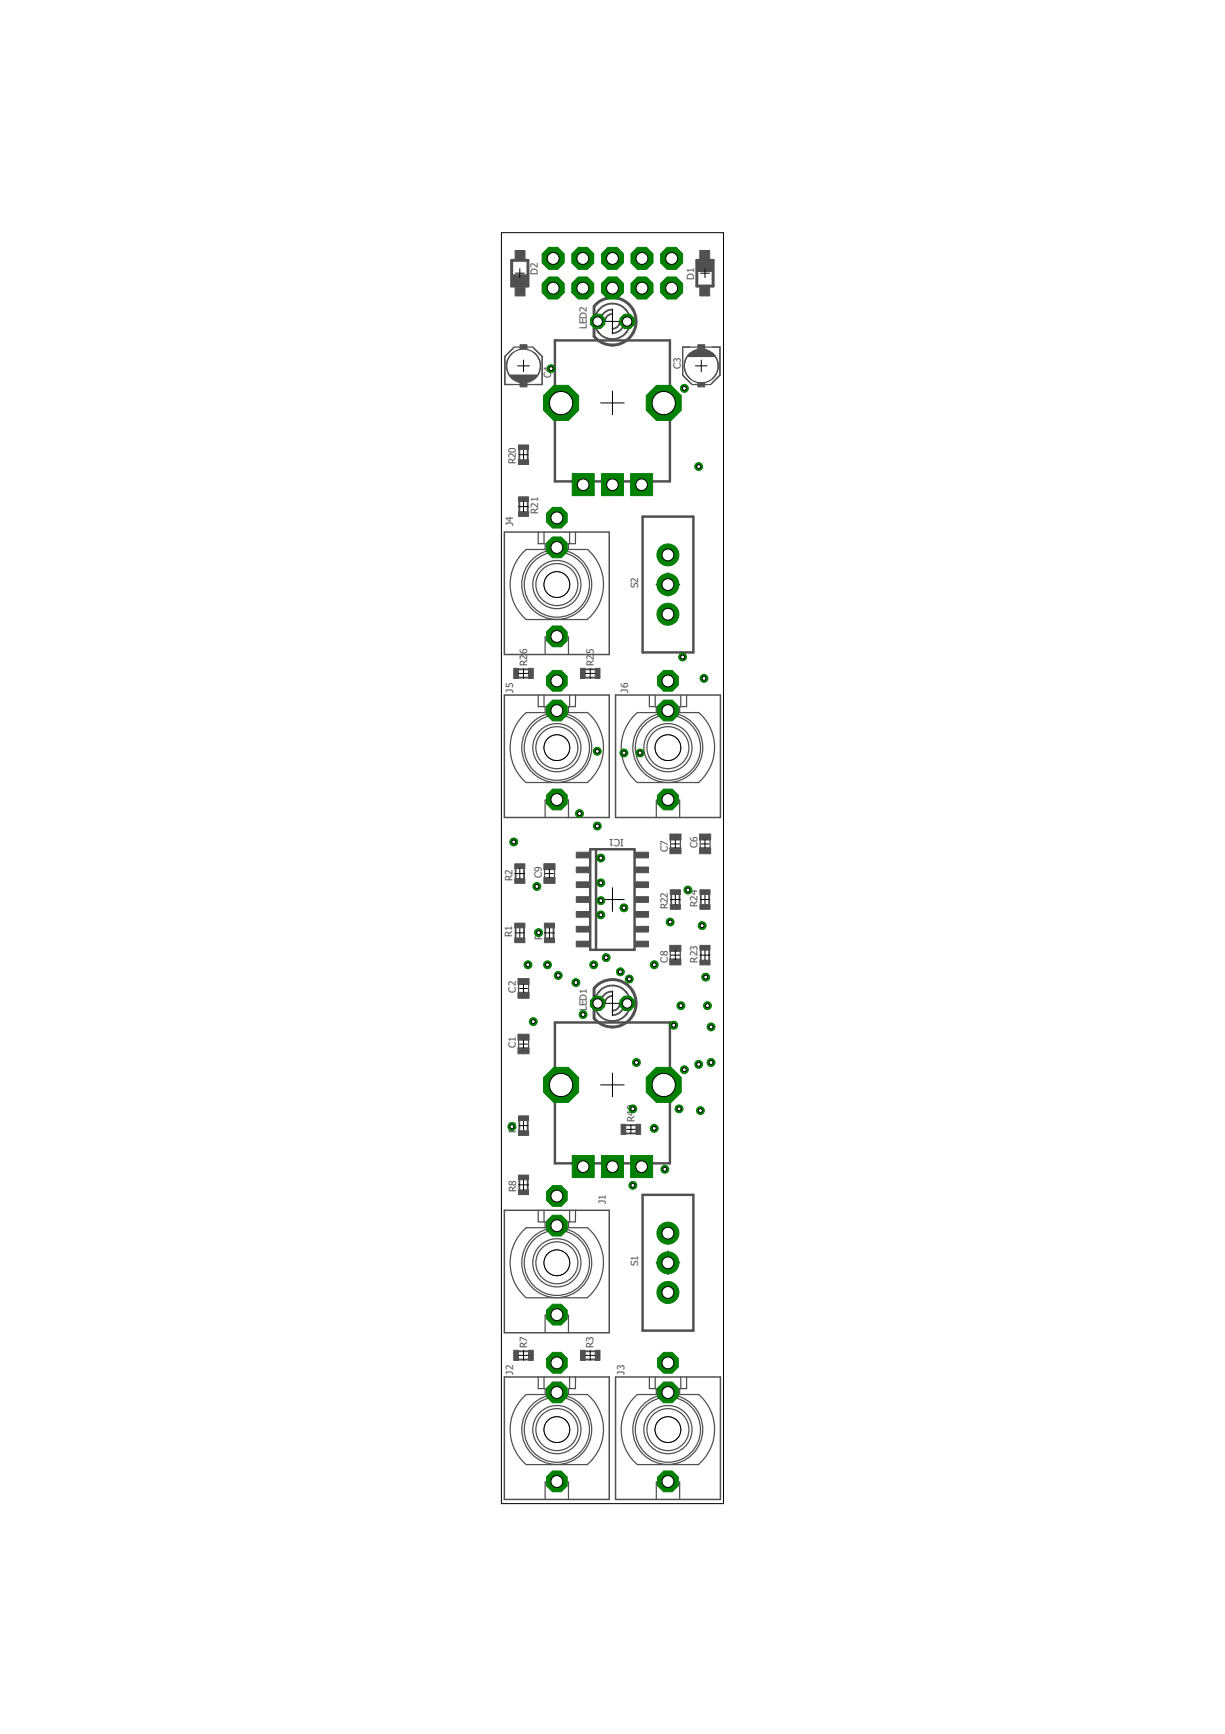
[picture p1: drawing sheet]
<svg xmlns="http://www.w3.org/2000/svg" width="210mm" height="297mm" viewBox="0 0 210 297" stroke-linecap="round" stroke-linejoin="round" font-family="sans-serif">
<defs><g id="words">
<g font-size="1.7" fill="#505050">
<text x="92.1" y="47.1" transform="rotate(-90 92.1 47.1)">D2</text>
<text x="118.9" y="48" transform="rotate(-90 118.9 48)">D1</text>
<text x="100.6" y="56.4" transform="rotate(-90 100.6 56.4)">LED2</text>
<text x="94.5" y="64.7" transform="rotate(-90 94.5 64.7)">C4</text>
<text x="116.6" y="63.2" transform="rotate(-90 116.6 63.2)">C3</text>
<text x="88.4" y="79.6" transform="rotate(-90 88.4 79.6)">R20</text>
<text x="92.2" y="88.1" transform="rotate(-90 92.2 88.1)">R21</text>
<text x="88" y="90.1" transform="rotate(-90 88 90.1)">J4</text>
<text x="109.3" y="100.7" transform="rotate(-90 109.3 100.7)">S2</text>
<text x="90.3" y="112.1" transform="rotate(-90 90.3 112.1)">6</text>
<text x="101.8" y="112.1" transform="rotate(-90 101.8 112.1)">5</text>
<text x="88" y="118.6" transform="rotate(-90 88 118.6)">J5</text>
<text x="90.3" y="114.1" transform="rotate(-90 90.3 114.1)">R2</text>
<text x="101.8" y="114.1" transform="rotate(-90 101.8 114.1)">R2</text>
<text x="107.6" y="118.6" transform="rotate(-90 107.6 118.6)">J6</text>
<text x="106.9" y="143.7" transform="rotate(-180 106.9 143.7)">IC1</text>
<text x="114.4" y="145.9" transform="rotate(-90 114.4 145.9)">C7</text>
<text x="119.5" y="145.3" transform="rotate(-90 119.5 145.3)">C6</text>
<text x="87.8" y="150.9" transform="rotate(-90 87.8 150.9)">R2</text>
<text x="92.8" y="150.3" transform="rotate(-90 92.8 150.3)">C9</text>
<text x="114.4" y="155.7" transform="rotate(-90 114.4 155.7)">R22</text>
<text x="119.5" y="155.4" transform="rotate(-90 119.5 155.4)">R24</text>
<text x="87.8" y="160.5" transform="rotate(-90 87.8 160.5)">R1</text>
<text x="92.9" y="161.1" transform="rotate(-90 92.9 161.1)">R6</text>
<text x="114.5" y="164.9" transform="rotate(-90 114.5 164.9)">C8</text>
<text x="119.5" y="164.9" transform="rotate(-90 119.5 164.9)">R23</text>
<text x="88.4" y="170" transform="rotate(-90 88.4 170)">C2</text>
<text x="100.6" y="173.2" transform="rotate(-90 100.6 173.2)">LED1</text>
<text x="88.4" y="179.6" transform="rotate(-90 88.4 179.6)">C1</text>
<text x="88.4" y="194.1" transform="rotate(-90 88.4 194.1)">R4</text>
<text x="108.7" y="192.2" transform="rotate(-90 108.7 192.2)">R40</text>
<text x="88.4" y="204.2" transform="rotate(-90 88.4 204.2)">R8</text>
<text x="103.8" y="206.3" transform="rotate(-90 103.8 206.3)">J1</text>
<text x="109.3" y="216.9" transform="rotate(-90 109.3 216.9)">S1</text>
<text x="90.3" y="230.9" transform="rotate(-90 90.3 230.9)">R7</text>
<text x="101.7" y="231" transform="rotate(-90 101.7 231)">R3</text>
<text x="88" y="235.5" transform="rotate(-90 88 235.5)">J2</text>
<text x="107" y="235.5" transform="rotate(-90 107 235.5)">J3</text>
</g>
</g></defs>
<g fill="none" stroke="#505050" stroke-width=".21">
<path d="M87.9 59.7l-1.4 1.4M88.1 59.5h3.2l1.6 1.6v4.8h-6.4v-4.8zM117 59.5h6.4v4.8l-1.6 1.6h-3.2l-1.6-1.6zM119.5 60v1M119.7 60v1M119.9 60v1M120 60v1M120.2 60v1M120.4 60v1M120.5 60v1M120.7 60v1M87.3 64.3h4.8"/>
<path d="M87.5 64.4h4.4a2.82 2.82 0 0 1-4.4 0zM87.7 64.4v.1M87.8 60.5a2.92 2.92 0 0 0 0 4.4M87.8 64.4v.3M88 64.4v.5M88.2 64.4v.6M88.3 64.4v.7M88.5 64.4v.7M88.7 64.4v.8M88.9 64.4v.9M89 64.4v.9M89.2 64.4v1"/>
<path d="M89.4 64.4v1M89.5 64.4v1M89.7 64.4v1M89.9 64.4v1M90 64.4v1M90.2 64.4v1M90.4 64.4v.9M90.6 64.4v.9M90.7 64.4v.8M90.9 64.4v.7M91.1 64.4v.6M91.2 64.4v.6"/>
<path d="M91.4 64.4v.5M91.5 60.4a2.92 2.92 0 0 1 .1 4.5M91.6 64.4v.3M91.8 64.4v.1M117.8 61.1h4.8M118 61a2.82 2.82 0 0 1 4.4 0zM118.2 60.8v.2M118.3 60.5a2.92 2.92 0 0 0 .1 4.5M118.3 60.6v.4M118.5 60.5v.5M118.7 60.3v.7M118.8 60.3v.7"/>
<path d="M119 60.2v.8M119.2 60.1v.9M119.3 60v1M120.9 60v1M121.1 60.1v.9M121.2 60.2v.8M121.4 60.2v.8M121.6 60.3v.7M121.8 60.4v.6M121.9 60.5v.5M122.1 60.5a2.92 2.92 0 0 1 0 4.4M122.1 60.7v.3"/>
<path d="M122.3 60.9v.1M123.4 64.3l-1.4 1.4M92.2 91.1v2h1.2v1M93.2 91.1v2M95.4 98.1v4M97.6 91.1v2M98.6 91.1v2h-1.2v1M100.7 94.1h-10.5a7.9 7.9 0 0 0-.1 12M100.7 94.1a7.9 7.9 0 0 1-.1 12M90.2 106.1h10.5M92.2 119.1v2h1.2v1M93.2 119.1v2"/>
<path d="M93.4 112.1v-3h4v3M93.4 100.1h4M97.6 119.1v2M98.6 119.1v2h-1.2v1M111.3 119.1v2h1.2v1M112.3 119.1v2M116.6 119.1v2M117.6 119.1v2h-1.1v1M90.2 134h10.5M93.4 128.1h4M95.4 126.1v4M100.7 122.1h-10.5a7.9 7.9 0 0 0-.1 11.9"/>
<path d="M100.7 122.1a7.9 7.9 0 0 1-.1 12M109.2 122.1a7.9 7.9 0 0 0 0 11.9M109.2 122.1h10.5a7.9 7.9 0 0 1 0 12M109.2 134h10.5M112.5 128.1h4M114.4 126.1v4M93.3 148.9v1.5M93.4 140.1v-3h4v3M95 148.9v1.5M112.5 140.1v-3h4v3M114.9 143.8v1.5M116.6 143.8v1.5"/>
<path d="M120 143.8v1.5M121.7 143.8v1.5M88.9 168.6v1.4M88.9 178.1v1.5M90.6 168.6v1.4M90.6 178.1v1.5M114.9 162.9v1.4M116.6 162.9v1.4M92.2 207.3v2h1.2v1M93.2 207.3v2M93.4 216.3h4M95.4 214.3v4"/>
<path d="M97.6 207.3v2M98.6 207.3v2h-1.2v1M100.7 210.3h-10.5a7.9 7.9 0 0 0-.1 12M100.7 210.3a7.9 7.9 0 0 1-.1 12M90.2 222.3h10.5M92.2 235.9v2h1.2v1M93.2 235.9v2M93.4 228.3v-3h4v3M97.6 235.9v2M98.6 235.9v2h-1.2v1M100.7 238.9h-10.5a7.9 7.9 0 0 0-.1 12M100.7 238.9a7.9 7.9 0 0 1-.1 12"/>
<path d="M109.2 238.9a7.9 7.9 0 0 0 0 12M109.2 238.9h10.5a7.9 7.9 0 0 1 0 12M111.3 235.9v2h1.2v1M112.3 235.9v2M116.6 235.9v2M117.6 235.9v2h-1.1v1M90.2 250.9h10.5M93.4 256.9v-3h4v3M93.4 244.9h4M95.4 242.9v4M109.2 250.9h10.5M112.5 244.9h4"/>
<path d="M112.5 256.9v-3h4v3M114.4 242.9v4"/>
<circle cx="89.7" cy="62.7" r="2.9"/>
<circle cx="120.2" cy="62.7" r="2.9"/>
<circle cx="95.4" cy="100.1" r="6"/>
<circle cx="95.4" cy="100.1" r="5.6"/>
<circle cx="95.4" cy="100.1" r="4.1"/>
<circle cx="95.4" cy="100.1" r="3.6"/>
<circle cx="95.4" cy="128.1" r="6"/>
<circle cx="95.4" cy="128.1" r="5.6"/>
<circle cx="95.4" cy="128.1" r="4.1"/>
<circle cx="95.4" cy="128.1" r="3.6"/>
<circle cx="114.4" cy="128.1" r="6"/>
<circle cx="114.4" cy="128.1" r="5.6"/>
<circle cx="114.4" cy="128.1" r="4.1"/>
<circle cx="114.4" cy="128.1" r="3.6"/>
<circle cx="95.4" cy="216.3" r="6"/>
<circle cx="95.4" cy="216.3" r="5.6"/>
<circle cx="95.4" cy="216.3" r="4.1"/>
<circle cx="95.4" cy="216.3" r="3.6"/>
<circle cx="95.4" cy="244.9" r="6"/>
<circle cx="95.4" cy="244.9" r="5.6"/>
<circle cx="95.4" cy="244.9" r="4.1"/>
<circle cx="95.4" cy="244.9" r="3.6"/>
<circle cx="114.4" cy="244.9" r="6"/>
<circle cx="114.4" cy="244.9" r="5.6"/>
<circle cx="114.4" cy="244.9" r="4.1"/>
<circle cx="114.4" cy="244.9" r="3.6"/>
</g>
<path d="M86.4 91.1h18v21h-18zM86.4 119.1h18v20.9h-18zM105.5 119.1h17.9v20.9h-17.9zM86.4 207.3h18v21h-18zM86.4 235.9h18v21h-18zM105.5 235.9h17.9v21h-17.9z" fill="none" stroke="#505050" stroke-width=".25"/>
<g fill="none" stroke="#505050" stroke-width=".32">
<path d="M102.4 56.8a3 3 0 0 0 5 .1M102.5 53.2a3.1 3.1 0 0 1 4.8 0M102.6 53.1a3.1 3.1 0 0 0 0 3.9M104.9 53.8l-.8 .3a1.17 1.17 0 0 0-.4 1M104.9 53a2.02 2.02 0 0 0-2 2.1M106.2 55.1a1.28 1.28 0 0 1-1.3 1.2M107 55.1a2.02 2.02 0 0 1-2.1 2M107.2 53a3.1 3.1 0 0 1 .1 4M89 77v1.8M90.4 77v1.8M89 85.9v1.8M90.4 85.9v1.8"/>
<path d="M88.8 114.7h1.8M88.8 116.1h1.8M100.3 114.7h1.7M100.3 116.1h1.7M88.3 148.8v1.7M88.3 158.9v1.8M89.8 148.8v1.7M89.8 158.9v1.8M93.4 158.9v1.8M94.8 158.9v1.8M115 153.2v1.8M116.4 153.2v1.8"/>
<path d="M120.1 153.2v1.8M121.5 153.2v1.8M102.4 173.6a3 3 0 0 0 5 .1M102.5 170a3.1 3.1 0 0 1 4.8 0M102.6 169.9a3.1 3.1 0 0 0 0 3.9M104.9 170.6l-.8 .3a1.17 1.17 0 0 0-.4 1M104.9 169.8a2.02 2.02 0 0 0-2 2.1M106.2 171.9a1.28 1.28 0 0 1-1.3 1.2M107 171.9a2.02 2.02 0 0 1-2.1 2M107.2 169.8a3.1 3.1 0 0 1 .1 4M120.1 162.8v1.7M121.5 162.8v1.7"/>
<path d="M89 192v1.7M90.4 192v1.7M107.3 194.2h1.7M107.3 192.7h1.7M89 202.1v1.7M90.4 202.1v1.7M88.8 231.5h1.8M88.8 232.9h1.8M100.3 231.5h1.7M100.3 232.9h1.7"/>
</g>
<path d="M87.7 44.6h2.8v4.4h-2.8zM101.8 52.5v5.1M101.8 52.4a4.1 4.1 0 0 1 6.7 .6M108.4 52.9a4.1 4.1 0 0 1-1.1 5.4 4.1 4.1 0 0 1-5.5-.6M119.4 44.6h2.8v4.4h-2.8zM101.8 169.3v5.1M101.8 169.2a4.1 4.1 0 0 1 6.7 .6M108.4 169.7a4.1 4.1 0 0 1-1.1 5.5 4.1 4.1 0 0 1-5.5-.7" fill="none" stroke="#505050" stroke-width=".51"/>
<path d="M95.1 58.3h19.7v24.2h-19.7zM110.1 88.5h8.7v23.3h-8.7zM101.1 145.5h7.6v17.2h-7.6zM102.1 145.5v17.2M95.1 175.2h19.7v24.1h-19.7zM110.1 204.7h8.7v23.2h-8.7z" fill="none" stroke="#505050" stroke-width=".42"/>
<g fill="#505050" stroke="#505050" stroke-width=".17">
<path d="M88.8 177.2h1.9v1h-1.9z"/>
<path d="M88.8 179.5h1.9v1h-1.9z"/>
<path d="M88.8 167.6h1.9v1.1h-1.9z"/>
<path d="M88.8 170h1.9v1h-1.9z"/>
<path d="M119.6 59.1h1.2v.7h-1.2z"/>
<path d="M119.6 65.6h1.2v.7h-1.2z"/>
<path d="M89.1 65.6h1.2v.7h-1.2z"/>
<path d="M89.1 59.1h1.2v.7h-1.2z"/>
<path d="M119.9 142.9h1.9v1h-1.9z"/>
<path d="M119.9 145.2h1.9v1h-1.9z"/>
<path d="M114.8 142.9h1.9v1h-1.9z"/>
<path d="M114.8 145.2h1.9v1h-1.9z"/>
<path d="M114.8 164.3h1.9v1h-1.9z"/>
<path d="M114.8 161.9h1.9v1.1h-1.9z"/>
<path d="M93.2 148h1.9v1h-1.9z"/>
<path d="M93.2 150.3h1.9v1h-1.9z"/>
<path d="M119.9 42.9h1.7v1.5h-1.7z"/>
<path d="M119.9 49.2h1.7v1.5h-1.7z"/>
<path d="M119.5 44.7h2.7v1.8h-2.7z"/>
<path d="M88.3 49.2h1.7v1.5h-1.7z"/>
<path d="M88.3 42.9h1.7v1.5h-1.7z"/>
<path d="M87.7 47.1h2.7v1.8h-2.7z"/>
<path d="M98.7 146h2.2v1h-2.2z"/>
<path d="M98.7 148.5h2.2v1h-2.2z"/>
<path d="M98.7 151.1h2.2v.9h-2.2z"/>
<path d="M98.7 153.6h2.2v1h-2.2z"/>
<path d="M108.9 153.6h2.2v1h-2.2z"/>
<path d="M108.9 151.1h2.2v.9h-2.2z"/>
<path d="M108.9 148.5h2.2v1h-2.2z"/>
<path d="M108.9 146h2.2v1h-2.2z"/>
<path d="M98.7 156.1h2.2v1h-2.2z"/>
<path d="M98.7 158.7h2.2v1h-2.2z"/>
<path d="M98.7 161.2h2.2v1h-2.2z"/>
<path d="M108.9 161.2h2.2v1h-2.2z"/>
<path d="M108.9 158.7h2.2v1h-2.2z"/>
<path d="M108.9 156.1h2.2v1h-2.2z"/>
<path d="M88.2 160.7h1.7v.8h-1.7z"/>
<path d="M88.2 158.1h1.7v.8h-1.7z"/>
<path d="M88.2 148h1.7v.8h-1.7z"/>
<path d="M88.2 150.5h1.7v.8h-1.7z"/>
<path d="M88.8 78.8h1.8v.8h-1.8z"/>
<path d="M88.8 76.2h1.8v.8h-1.8z"/>
<path d="M88.8 85.1h1.8v.8h-1.8z"/>
<path d="M88.8 87.7h1.8v.8h-1.8z"/>
<path d="M114.9 155h1.7v.8h-1.7z"/>
<path d="M114.9 152.4h1.7v.8h-1.7z"/>
<path d="M119.9 164.5h1.8v.8h-1.8z"/>
<path d="M119.9 161.9h1.8v.9h-1.8z"/>
<path d="M119.9 152.4h1.8v.8h-1.8z"/>
<path d="M119.9 155h1.8v.8h-1.8z"/>
<path d="M99.5 114.5h.8v1.7h-.8z"/>
<path d="M102 114.5h.8v1.7h-.8z"/>
<path d="M90.6 114.5h.8v1.7h-.8z"/>
<path d="M88 114.5h.8v1.7h-.8z"/>
<path d="M99.5 231.3h.8v1.7h-.8z"/>
<path d="M102 231.3h.8v1.7h-.8z"/>
<path d="M88.8 191.2h1.8v.8h-1.8z"/>
<path d="M88.8 193.7h1.8v.8h-1.8z"/>
<path d="M93.3 158.1h1.7v.8h-1.7z"/>
<path d="M93.3 160.7h1.7v.8h-1.7z"/>
<path d="M90.6 231.3h.8v1.7h-.8z"/>
<path d="M88 231.3h.8v1.7h-.8z"/>
<path d="M88.8 201.3h1.8v.8h-1.8z"/>
<path d="M88.8 203.8h1.8v.8h-1.8z"/>
<path d="M109 192.6h.8v1.7h-.8z"/>
<path d="M106.4 192.6h.8v1.7h-.8z"/>
</g>
<g fill="none" stroke="#000" stroke-width=".17">
<path d="M88.3 46.8h1.5M89.1 46v1.6M102.9 55.1h4.1M104.9 53v4.1M120 46.8h1.6M120.8 46v1.6M88.7 62.7h2M89 77.9h1.4M89.7 61.7v2M89.7 77.2v1.4M102.9 69h4.1M104.9 67v4.1"/>
<path d="M119.2 62.7h2M120.2 61.7v2M88.9 86.8h1.7M89.7 85.9v1.8M95.4 98.1v4.1M114.4 98.1v4.1M88.9 115.4h1.6M89.7 114.5v1.7M93.4 100.1h4.1M100.3 115.4h1.7M101.1 114.5v1.7M112.4 100.1h4.1"/>
<path d="M93.4 128.1h4.1M95.4 126v4.1M112.4 128.1h4.1M114.4 126v4.1M88.2 149.6h1.7M88.3 159.8h1.5M89.1 148.8v1.7M89.1 159.1v1.4M93.3 159.8h1.7M93.5 149.6h1.3M94.1 148.9v1.4M94.1 159v1.7"/>
<path d="M102.9 154.1h4.1M104.9 152.1v4M114.9 154.1h1.7M115 144.6h1.4M115.7 143.9v1.3M115.7 153.2v1.7M120.1 154.1h1.4M120.1 144.6h1.4M120.8 143.9v1.3M120.8 153.4v1.4M89 178.9h1.4M89 169.3h1.4"/>
<path d="M89.7 168.6v1.4M89.7 178.2v1.3M102.9 171.9h4.1M104.9 169.8v4.1M115 163.6h1.5M115.7 162.8v1.6M120 163.6h1.6M120.8 162.8v1.7M89 192.8h1.4M89.7 192.1v1.4M102.9 185.8h4.1M104.9 183.8v4.1"/>
<path d="M107.4 193.5h1.4M108.1 192.7v1.5M88.9 203h1.7M89.7 202.1v1.7M93.4 216.3h4.1M95.4 214.3v4M112.4 216.3h4.1M114.4 214.3v4M88.9 232.2h1.6M89.7 231.4v1.6M100.3 232.2h1.7M101.1 231.4v1.6"/>
<path d="M93.4 244.9h4.1M95.4 242.8v4.1M112.4 244.9h4.1M114.4 242.8v4.1"/>
</g>
<circle cx="95.4" cy="210" r="1.93" fill="#008000" stroke="#008000" stroke-width=".17"/>
<circle cx="95.4" cy="210" r="1.02" fill="#fff" stroke="#000" stroke-width=".17"/>
<circle cx="95.4" cy="225.2" r="1.93" fill="#008000" stroke="#008000" stroke-width=".17"/>
<circle cx="95.4" cy="225.2" r="1.02" fill="#fff" stroke="#000" stroke-width=".17"/>
<circle cx="95.4" cy="204.9" r="1.93" fill="#008000" stroke="#008000" stroke-width=".17"/>
<circle cx="95.4" cy="204.9" r="1.02" fill="#fff" stroke="#000" stroke-width=".17"/>
<circle cx="95.4" cy="238.5" r="1.93" fill="#008000" stroke="#008000" stroke-width=".17"/>
<circle cx="95.4" cy="238.5" r="1.02" fill="#fff" stroke="#000" stroke-width=".17"/>
<circle cx="95.4" cy="253.8" r="1.93" fill="#008000" stroke="#008000" stroke-width=".17"/>
<circle cx="95.4" cy="253.8" r="1.02" fill="#fff" stroke="#000" stroke-width=".17"/>
<circle cx="95.4" cy="233.4" r="1.93" fill="#008000" stroke="#008000" stroke-width=".17"/>
<circle cx="95.4" cy="233.5" r="1.02" fill="#fff" stroke="#000" stroke-width=".17"/>
<circle cx="114.4" cy="238.5" r="1.93" fill="#008000" stroke="#008000" stroke-width=".17"/>
<circle cx="114.4" cy="238.5" r="1.02" fill="#fff" stroke="#000" stroke-width=".17"/>
<circle cx="114.4" cy="253.8" r="1.93" fill="#008000" stroke="#008000" stroke-width=".17"/>
<circle cx="114.4" cy="253.8" r="1.02" fill="#fff" stroke="#000" stroke-width=".17"/>
<circle cx="114.4" cy="233.4" r="1.93" fill="#008000" stroke="#008000" stroke-width=".17"/>
<circle cx="114.4" cy="233.5" r="1.02" fill="#fff" stroke="#000" stroke-width=".17"/>
<circle cx="95.4" cy="93.8" r="1.93" fill="#008000" stroke="#008000" stroke-width=".17"/>
<circle cx="95.4" cy="93.8" r="1.02" fill="#fff" stroke="#000" stroke-width=".17"/>
<circle cx="95.4" cy="109" r="1.93" fill="#008000" stroke="#008000" stroke-width=".17"/>
<circle cx="95.4" cy="109" r="1.02" fill="#fff" stroke="#000" stroke-width=".17"/>
<circle cx="95.4" cy="88.7" r="1.93" fill="#008000" stroke="#008000" stroke-width=".17"/>
<circle cx="95.4" cy="88.7" r="1.02" fill="#fff" stroke="#000" stroke-width=".17"/>
<circle cx="95.4" cy="121.7" r="1.93" fill="#008000" stroke="#008000" stroke-width=".17"/>
<circle cx="95.4" cy="121.7" r="1.02" fill="#fff" stroke="#000" stroke-width=".17"/>
<circle cx="95.4" cy="136.9" r="1.93" fill="#008000" stroke="#008000" stroke-width=".17"/>
<circle cx="95.4" cy="137" r="1.02" fill="#fff" stroke="#000" stroke-width=".17"/>
<circle cx="95.4" cy="116.6" r="1.93" fill="#008000" stroke="#008000" stroke-width=".17"/>
<circle cx="95.4" cy="116.6" r="1.02" fill="#fff" stroke="#000" stroke-width=".17"/>
<circle cx="114.4" cy="121.7" r="1.93" fill="#008000" stroke="#008000" stroke-width=".17"/>
<circle cx="114.4" cy="121.7" r="1.02" fill="#fff" stroke="#000" stroke-width=".17"/>
<circle cx="114.4" cy="136.9" r="1.93" fill="#008000" stroke="#008000" stroke-width=".17"/>
<circle cx="114.4" cy="137" r="1.02" fill="#fff" stroke="#000" stroke-width=".17"/>
<circle cx="114.4" cy="116.6" r="1.93" fill="#008000" stroke="#008000" stroke-width=".17"/>
<circle cx="114.4" cy="116.6" r="1.02" fill="#fff" stroke="#000" stroke-width=".17"/>
<circle cx="94.8" cy="44.3" r="2.04" fill="#008000" stroke="#008000" stroke-width=".17"/>
<circle cx="94.8" cy="44.3" r="1.02" fill="#fff" stroke="#000" stroke-width=".17"/>
<circle cx="94.8" cy="49.3" r="2.04" fill="#008000" stroke="#008000" stroke-width=".17"/>
<circle cx="94.8" cy="49.4" r="1.02" fill="#fff" stroke="#000" stroke-width=".17"/>
<circle cx="99.9" cy="44.3" r="2.04" fill="#008000" stroke="#008000" stroke-width=".17"/>
<circle cx="99.9" cy="44.3" r="1.02" fill="#fff" stroke="#000" stroke-width=".17"/>
<circle cx="99.9" cy="49.3" r="2.04" fill="#008000" stroke="#008000" stroke-width=".17"/>
<circle cx="99.9" cy="49.4" r="1.02" fill="#fff" stroke="#000" stroke-width=".17"/>
<circle cx="104.9" cy="44.3" r="2.04" fill="#008000" stroke="#008000" stroke-width=".17"/>
<circle cx="104.9" cy="44.3" r="1.02" fill="#fff" stroke="#000" stroke-width=".17"/>
<circle cx="104.9" cy="49.3" r="2.04" fill="#008000" stroke="#008000" stroke-width=".17"/>
<circle cx="104.9" cy="49.4" r="1.02" fill="#fff" stroke="#000" stroke-width=".17"/>
<circle cx="110" cy="44.3" r="2.04" fill="#008000" stroke="#008000" stroke-width=".17"/>
<circle cx="110" cy="44.3" r="1.02" fill="#fff" stroke="#000" stroke-width=".17"/>
<circle cx="110" cy="49.3" r="2.04" fill="#008000" stroke="#008000" stroke-width=".17"/>
<circle cx="110" cy="49.4" r="1.02" fill="#fff" stroke="#000" stroke-width=".17"/>
<circle cx="115.1" cy="44.3" r="2.04" fill="#008000" stroke="#008000" stroke-width=".17"/>
<circle cx="115.1" cy="44.3" r="1.02" fill="#fff" stroke="#000" stroke-width=".17"/>
<circle cx="115.1" cy="49.3" r="2.04" fill="#008000" stroke="#008000" stroke-width=".17"/>
<circle cx="115.1" cy="49.4" r="1.02" fill="#fff" stroke="#000" stroke-width=".17"/>
<circle cx="107.5" cy="171.9" r="1.33" fill="#008000" stroke="#008000" stroke-width=".17"/>
<circle cx="107.5" cy="171.9" r=".8" fill="#fff" stroke="#000" stroke-width=".17"/>
<circle cx="102.4" cy="171.9" r="1.33" fill="#008000" stroke="#008000" stroke-width=".17"/>
<circle cx="102.4" cy="171.9" r=".8" fill="#fff" stroke="#000" stroke-width=".17"/>
<circle cx="107.5" cy="55.1" r="1.33" fill="#008000" stroke="#008000" stroke-width=".17"/>
<circle cx="107.5" cy="55.1" r=".8" fill="#fff" stroke="#000" stroke-width=".17"/>
<circle cx="102.4" cy="55.1" r="1.33" fill="#008000" stroke="#008000" stroke-width=".17"/>
<circle cx="102.4" cy="55.1" r=".8" fill="#fff" stroke="#000" stroke-width=".17"/>
<path d="M98 81.1h3.8v3.8h-3.8z" fill="#008000" stroke="#008000" stroke-width=".17"/>
<circle cx="99.9" cy="83" r=".99" fill="#fff" stroke="#000" stroke-width=".17"/>
<path d="M103.1 81.1h3.7v3.8h-3.7z" fill="#008000" stroke="#008000" stroke-width=".17"/>
<circle cx="104.9" cy="83" r=".99" fill="#fff" stroke="#000" stroke-width=".17"/>
<path d="M108.1 81.1h3.7v3.8h-3.7z" fill="#008000" stroke="#008000" stroke-width=".17"/>
<circle cx="109.9" cy="83" r=".99" fill="#fff" stroke="#000" stroke-width=".17"/>
<circle cx="96.1" cy="69" r="3.3" fill="#008000" stroke="#008000" stroke-width=".17"/>
<circle cx="96.1" cy="69" r="1.99" fill="#fff" stroke="#000" stroke-width=".17"/>
<circle cx="113.7" cy="69" r="3.3" fill="#008000" stroke="#008000" stroke-width=".17"/>
<circle cx="113.7" cy="69" r="1.99" fill="#fff" stroke="#000" stroke-width=".17"/>
<path d="M98 198h3.8v3.7h-3.8z" fill="#008000" stroke="#008000" stroke-width=".17"/>
<circle cx="99.9" cy="199.9" r=".99" fill="#fff" stroke="#000" stroke-width=".17"/>
<path d="M103.1 198h3.7v3.7h-3.7z" fill="#008000" stroke="#008000" stroke-width=".17"/>
<circle cx="104.9" cy="199.9" r=".99" fill="#fff" stroke="#000" stroke-width=".17"/>
<path d="M108.1 198h3.7v3.7h-3.7z" fill="#008000" stroke="#008000" stroke-width=".17"/>
<circle cx="109.9" cy="199.9" r=".99" fill="#fff" stroke="#000" stroke-width=".17"/>
<circle cx="96.1" cy="185.8" r="3.3" fill="#008000" stroke="#008000" stroke-width=".17"/>
<circle cx="96.1" cy="185.9" r="1.99" fill="#fff" stroke="#000" stroke-width=".17"/>
<circle cx="113.7" cy="185.8" r="3.3" fill="#008000" stroke="#008000" stroke-width=".17"/>
<circle cx="113.7" cy="185.9" r="1.99" fill="#fff" stroke="#000" stroke-width=".17"/>
<circle cx="114.4" cy="221.4" r="1.88" fill="#008000" stroke="#008000" stroke-width=".17"/>
<circle cx="114.4" cy="221.4" r="1.02" fill="#fff" stroke="#000" stroke-width=".17"/>
<circle cx="114.4" cy="216.3" r="1.88" fill="#008000" stroke="#008000" stroke-width=".17"/>
<circle cx="114.4" cy="216.3" r="1.02" fill="#fff" stroke="#000" stroke-width=".17"/>
<circle cx="114.4" cy="211.2" r="1.88" fill="#008000" stroke="#008000" stroke-width=".17"/>
<circle cx="114.4" cy="211.2" r="1.02" fill="#fff" stroke="#000" stroke-width=".17"/>
<circle cx="114.4" cy="105.2" r="1.88" fill="#008000" stroke="#008000" stroke-width=".17"/>
<circle cx="114.4" cy="105.2" r="1.02" fill="#fff" stroke="#000" stroke-width=".17"/>
<circle cx="114.4" cy="100.1" r="1.88" fill="#008000" stroke="#008000" stroke-width=".17"/>
<circle cx="114.4" cy="100.1" r="1.02" fill="#fff" stroke="#000" stroke-width=".17"/>
<circle cx="114.4" cy="95.1" r="1.88" fill="#008000" stroke="#008000" stroke-width=".17"/>
<circle cx="114.4" cy="95.1" r="1.02" fill="#fff" stroke="#000" stroke-width=".17"/>
<circle cx="87.7" cy="193" r=".68" fill="#008000" stroke="#008000" stroke-width=".17"/>
<circle cx="87.7" cy="193" r=".34" fill="#fff" stroke="#000" stroke-width=".17"/>
<circle cx="103" cy="151.2" r=".68" fill="#008000" stroke="#008000" stroke-width=".17"/>
<circle cx="103" cy="151.2" r=".34" fill="#fff" stroke="#000" stroke-width=".17"/>
<circle cx="106.9" cy="155.5" r=".68" fill="#008000" stroke="#008000" stroke-width=".17"/>
<circle cx="106.9" cy="155.5" r=".34" fill="#fff" stroke="#000" stroke-width=".17"/>
<circle cx="121.8" cy="182" r=".68" fill="#008000" stroke="#008000" stroke-width=".17"/>
<circle cx="121.8" cy="182" r=".34" fill="#fff" stroke="#000" stroke-width=".17"/>
<circle cx="120.3" cy="158.6" r=".68" fill="#008000" stroke="#008000" stroke-width=".17"/>
<circle cx="120.3" cy="158.6" r=".34" fill="#fff" stroke="#000" stroke-width=".17"/>
<circle cx="112.1" cy="165.3" r=".68" fill="#008000" stroke="#008000" stroke-width=".17"/>
<circle cx="112.1" cy="165.3" r=".34" fill="#fff" stroke="#000" stroke-width=".17"/>
<circle cx="101.7" cy="165.3" r=".68" fill="#008000" stroke="#008000" stroke-width=".17"/>
<circle cx="101.7" cy="165.3" r=".34" fill="#fff" stroke="#000" stroke-width=".17"/>
<circle cx="95.7" cy="167.1" r=".68" fill="#008000" stroke="#008000" stroke-width=".17"/>
<circle cx="95.7" cy="167.1" r=".34" fill="#fff" stroke="#000" stroke-width=".17"/>
<circle cx="93.8" cy="165.3" r=".68" fill="#008000" stroke="#008000" stroke-width=".17"/>
<circle cx="93.8" cy="165.3" r=".34" fill="#fff" stroke="#000" stroke-width=".17"/>
<circle cx="108.4" cy="203.1" r=".68" fill="#008000" stroke="#008000" stroke-width=".17"/>
<circle cx="108.4" cy="203.1" r=".34" fill="#fff" stroke="#000" stroke-width=".17"/>
<circle cx="108.4" cy="189.9" r=".68" fill="#008000" stroke="#008000" stroke-width=".17"/>
<circle cx="108.4" cy="189.9" r=".34" fill="#fff" stroke="#000" stroke-width=".17"/>
<circle cx="92" cy="151.8" r=".68" fill="#008000" stroke="#008000" stroke-width=".17"/>
<circle cx="92" cy="151.8" r=".34" fill="#fff" stroke="#000" stroke-width=".17"/>
<circle cx="98.7" cy="168.3" r=".68" fill="#008000" stroke="#008000" stroke-width=".17"/>
<circle cx="98.7" cy="168.3" r=".34" fill="#fff" stroke="#000" stroke-width=".17"/>
<circle cx="107.8" cy="167.7" r=".68" fill="#008000" stroke="#008000" stroke-width=".17"/>
<circle cx="107.8" cy="167.7" r=".34" fill="#fff" stroke="#000" stroke-width=".17"/>
<circle cx="114.8" cy="157.9" r=".68" fill="#008000" stroke="#008000" stroke-width=".17"/>
<circle cx="114.8" cy="157.9" r=".34" fill="#fff" stroke="#000" stroke-width=".17"/>
<circle cx="115.4" cy="175.6" r=".68" fill="#008000" stroke="#008000" stroke-width=".17"/>
<circle cx="115.4" cy="175.6" r=".34" fill="#fff" stroke="#000" stroke-width=".17"/>
<circle cx="109.1" cy="182" r=".68" fill="#008000" stroke="#008000" stroke-width=".17"/>
<circle cx="109.1" cy="182" r=".34" fill="#fff" stroke="#000" stroke-width=".17"/>
<circle cx="99.9" cy="173.8" r=".68" fill="#008000" stroke="#008000" stroke-width=".17"/>
<circle cx="99.9" cy="173.8" r=".34" fill="#fff" stroke="#000" stroke-width=".17"/>
<circle cx="103.9" cy="164" r=".68" fill="#008000" stroke="#008000" stroke-width=".17"/>
<circle cx="103.9" cy="164" r=".34" fill="#fff" stroke="#000" stroke-width=".17"/>
<circle cx="120" cy="190.2" r=".68" fill="#008000" stroke="#008000" stroke-width=".17"/>
<circle cx="120" cy="190.2" r=".34" fill="#fff" stroke="#000" stroke-width=".17"/>
<circle cx="120.9" cy="167.4" r=".68" fill="#008000" stroke="#008000" stroke-width=".17"/>
<circle cx="120.9" cy="167.4" r=".34" fill="#fff" stroke="#000" stroke-width=".17"/>
<circle cx="103" cy="154.3" r=".68" fill="#008000" stroke="#008000" stroke-width=".17"/>
<circle cx="103" cy="154.3" r=".34" fill="#fff" stroke="#000" stroke-width=".17"/>
<circle cx="117.3" cy="66.5" r=".68" fill="#008000" stroke="#008000" stroke-width=".17"/>
<circle cx="117.3" cy="66.5" r=".34" fill="#fff" stroke="#000" stroke-width=".17"/>
<circle cx="109.7" cy="129" r=".68" fill="#008000" stroke="#008000" stroke-width=".17"/>
<circle cx="109.7" cy="129" r=".34" fill="#fff" stroke="#000" stroke-width=".17"/>
<circle cx="106.9" cy="129" r=".68" fill="#008000" stroke="#008000" stroke-width=".17"/>
<circle cx="106.9" cy="129" r=".34" fill="#fff" stroke="#000" stroke-width=".17"/>
<circle cx="94.4" cy="63.2" r=".68" fill="#008000" stroke="#008000" stroke-width=".17"/>
<circle cx="94.4" cy="63.2" r=".34" fill="#fff" stroke="#000" stroke-width=".17"/>
<circle cx="90.5" cy="165.3" r=".68" fill="#008000" stroke="#008000" stroke-width=".17"/>
<circle cx="90.5" cy="165.3" r=".34" fill="#fff" stroke="#000" stroke-width=".17"/>
<circle cx="99.3" cy="139.4" r=".68" fill="#008000" stroke="#008000" stroke-width=".17"/>
<circle cx="99.3" cy="139.4" r=".34" fill="#fff" stroke="#000" stroke-width=".17"/>
<circle cx="117.9" cy="152.5" r=".68" fill="#008000" stroke="#008000" stroke-width=".17"/>
<circle cx="117.9" cy="152.5" r=".34" fill="#fff" stroke="#000" stroke-width=".17"/>
<circle cx="113.9" cy="200.3" r=".68" fill="#008000" stroke="#008000" stroke-width=".17"/>
<circle cx="113.9" cy="200.3" r=".34" fill="#fff" stroke="#000" stroke-width=".17"/>
<circle cx="120.6" cy="116.2" r=".68" fill="#008000" stroke="#008000" stroke-width=".17"/>
<circle cx="120.6" cy="116.2" r=".34" fill="#fff" stroke="#000" stroke-width=".17"/>
<circle cx="117" cy="112.5" r=".68" fill="#008000" stroke="#008000" stroke-width=".17"/>
<circle cx="117" cy="112.5" r=".34" fill="#fff" stroke="#000" stroke-width=".17"/>
<circle cx="106.3" cy="166.5" r=".68" fill="#008000" stroke="#008000" stroke-width=".17"/>
<circle cx="106.3" cy="166.5" r=".34" fill="#fff" stroke="#000" stroke-width=".17"/>
<circle cx="103" cy="147" r=".68" fill="#008000" stroke="#008000" stroke-width=".17"/>
<circle cx="103" cy="147" r=".34" fill="#fff" stroke="#000" stroke-width=".17"/>
<circle cx="92.3" cy="159.8" r=".68" fill="#008000" stroke="#008000" stroke-width=".17"/>
<circle cx="92.3" cy="159.8" r=".34" fill="#fff" stroke="#000" stroke-width=".17"/>
<circle cx="103" cy="156.7" r=".68" fill="#008000" stroke="#008000" stroke-width=".17"/>
<circle cx="103" cy="156.7" r=".34" fill="#fff" stroke="#000" stroke-width=".17"/>
<circle cx="116.7" cy="172.3" r=".68" fill="#008000" stroke="#008000" stroke-width=".17"/>
<circle cx="116.7" cy="172.3" r=".34" fill="#fff" stroke="#000" stroke-width=".17"/>
<circle cx="112.1" cy="193.3" r=".68" fill="#008000" stroke="#008000" stroke-width=".17"/>
<circle cx="112.1" cy="193.3" r=".34" fill="#fff" stroke="#000" stroke-width=".17"/>
<circle cx="91.4" cy="175" r=".68" fill="#008000" stroke="#008000" stroke-width=".17"/>
<circle cx="91.4" cy="175" r=".34" fill="#fff" stroke="#000" stroke-width=".17"/>
<circle cx="102.3" cy="128.7" r=".68" fill="#008000" stroke="#008000" stroke-width=".17"/>
<circle cx="102.3" cy="128.7" r=".34" fill="#fff" stroke="#000" stroke-width=".17"/>
<circle cx="102.3" cy="141.5" r=".68" fill="#008000" stroke="#008000" stroke-width=".17"/>
<circle cx="102.3" cy="141.5" r=".34" fill="#fff" stroke="#000" stroke-width=".17"/>
<circle cx="88" cy="144.2" r=".68" fill="#008000" stroke="#008000" stroke-width=".17"/>
<circle cx="88" cy="144.2" r=".34" fill="#fff" stroke="#000" stroke-width=".17"/>
<circle cx="117.3" cy="183.2" r=".68" fill="#008000" stroke="#008000" stroke-width=".17"/>
<circle cx="117.3" cy="183.2" r=".34" fill="#fff" stroke="#000" stroke-width=".17"/>
<circle cx="121.2" cy="172.3" r=".68" fill="#008000" stroke="#008000" stroke-width=".17"/>
<circle cx="121.2" cy="172.3" r=".34" fill="#fff" stroke="#000" stroke-width=".17"/>
<circle cx="119.7" cy="79.9" r=".68" fill="#008000" stroke="#008000" stroke-width=".17"/>
<circle cx="119.7" cy="79.9" r=".34" fill="#fff" stroke="#000" stroke-width=".17"/>
<circle cx="119.7" cy="182.3" r=".68" fill="#008000" stroke="#008000" stroke-width=".17"/>
<circle cx="119.7" cy="182.3" r=".34" fill="#fff" stroke="#000" stroke-width=".17"/>
<circle cx="116.4" cy="189.9" r=".68" fill="#008000" stroke="#008000" stroke-width=".17"/>
<circle cx="116.4" cy="189.9" r=".34" fill="#fff" stroke="#000" stroke-width=".17"/>
<circle cx="121.8" cy="175.9" r=".68" fill="#008000" stroke="#008000" stroke-width=".17"/>
<circle cx="121.8" cy="175.9" r=".34" fill="#fff" stroke="#000" stroke-width=".17"/>
<g fill="none" stroke="#000" stroke-width=".17">
<path d="M85.9 39.9h38.1v217.7h-38.1z"/>
<circle cx="95.4" cy="216.3" r="2.2"/>
</g>
<circle cx="95.4" cy="216.3" r="2.2" fill="#fff" stroke="#000" stroke-width=".17"/>
<circle cx="95.4" cy="244.9" r="2.2" fill="none" stroke="#000" stroke-width=".17"/>
<circle cx="95.4" cy="244.9" r="2.2" fill="#fff" stroke="#000" stroke-width=".17"/>
<circle cx="114.4" cy="244.9" r="2.2" fill="none" stroke="#000" stroke-width=".17"/>
<circle cx="114.4" cy="244.9" r="2.2" fill="#fff" stroke="#000" stroke-width=".17"/>
<circle cx="95.4" cy="100.1" r="2.2" fill="none" stroke="#000" stroke-width=".17"/>
<circle cx="95.4" cy="100.1" r="2.2" fill="#fff" stroke="#000" stroke-width=".17"/>
<circle cx="95.4" cy="128.1" r="2.2" fill="none" stroke="#000" stroke-width=".17"/>
<circle cx="95.4" cy="128.1" r="2.2" fill="#fff" stroke="#000" stroke-width=".17"/>
<circle cx="114.4" cy="128.1" r="2.2" fill="none" stroke="#000" stroke-width=".17"/>
<circle cx="114.4" cy="128.1" r="2.2" fill="#fff" stroke="#000" stroke-width=".17"/>
<use href="#words"/>
</svg>
